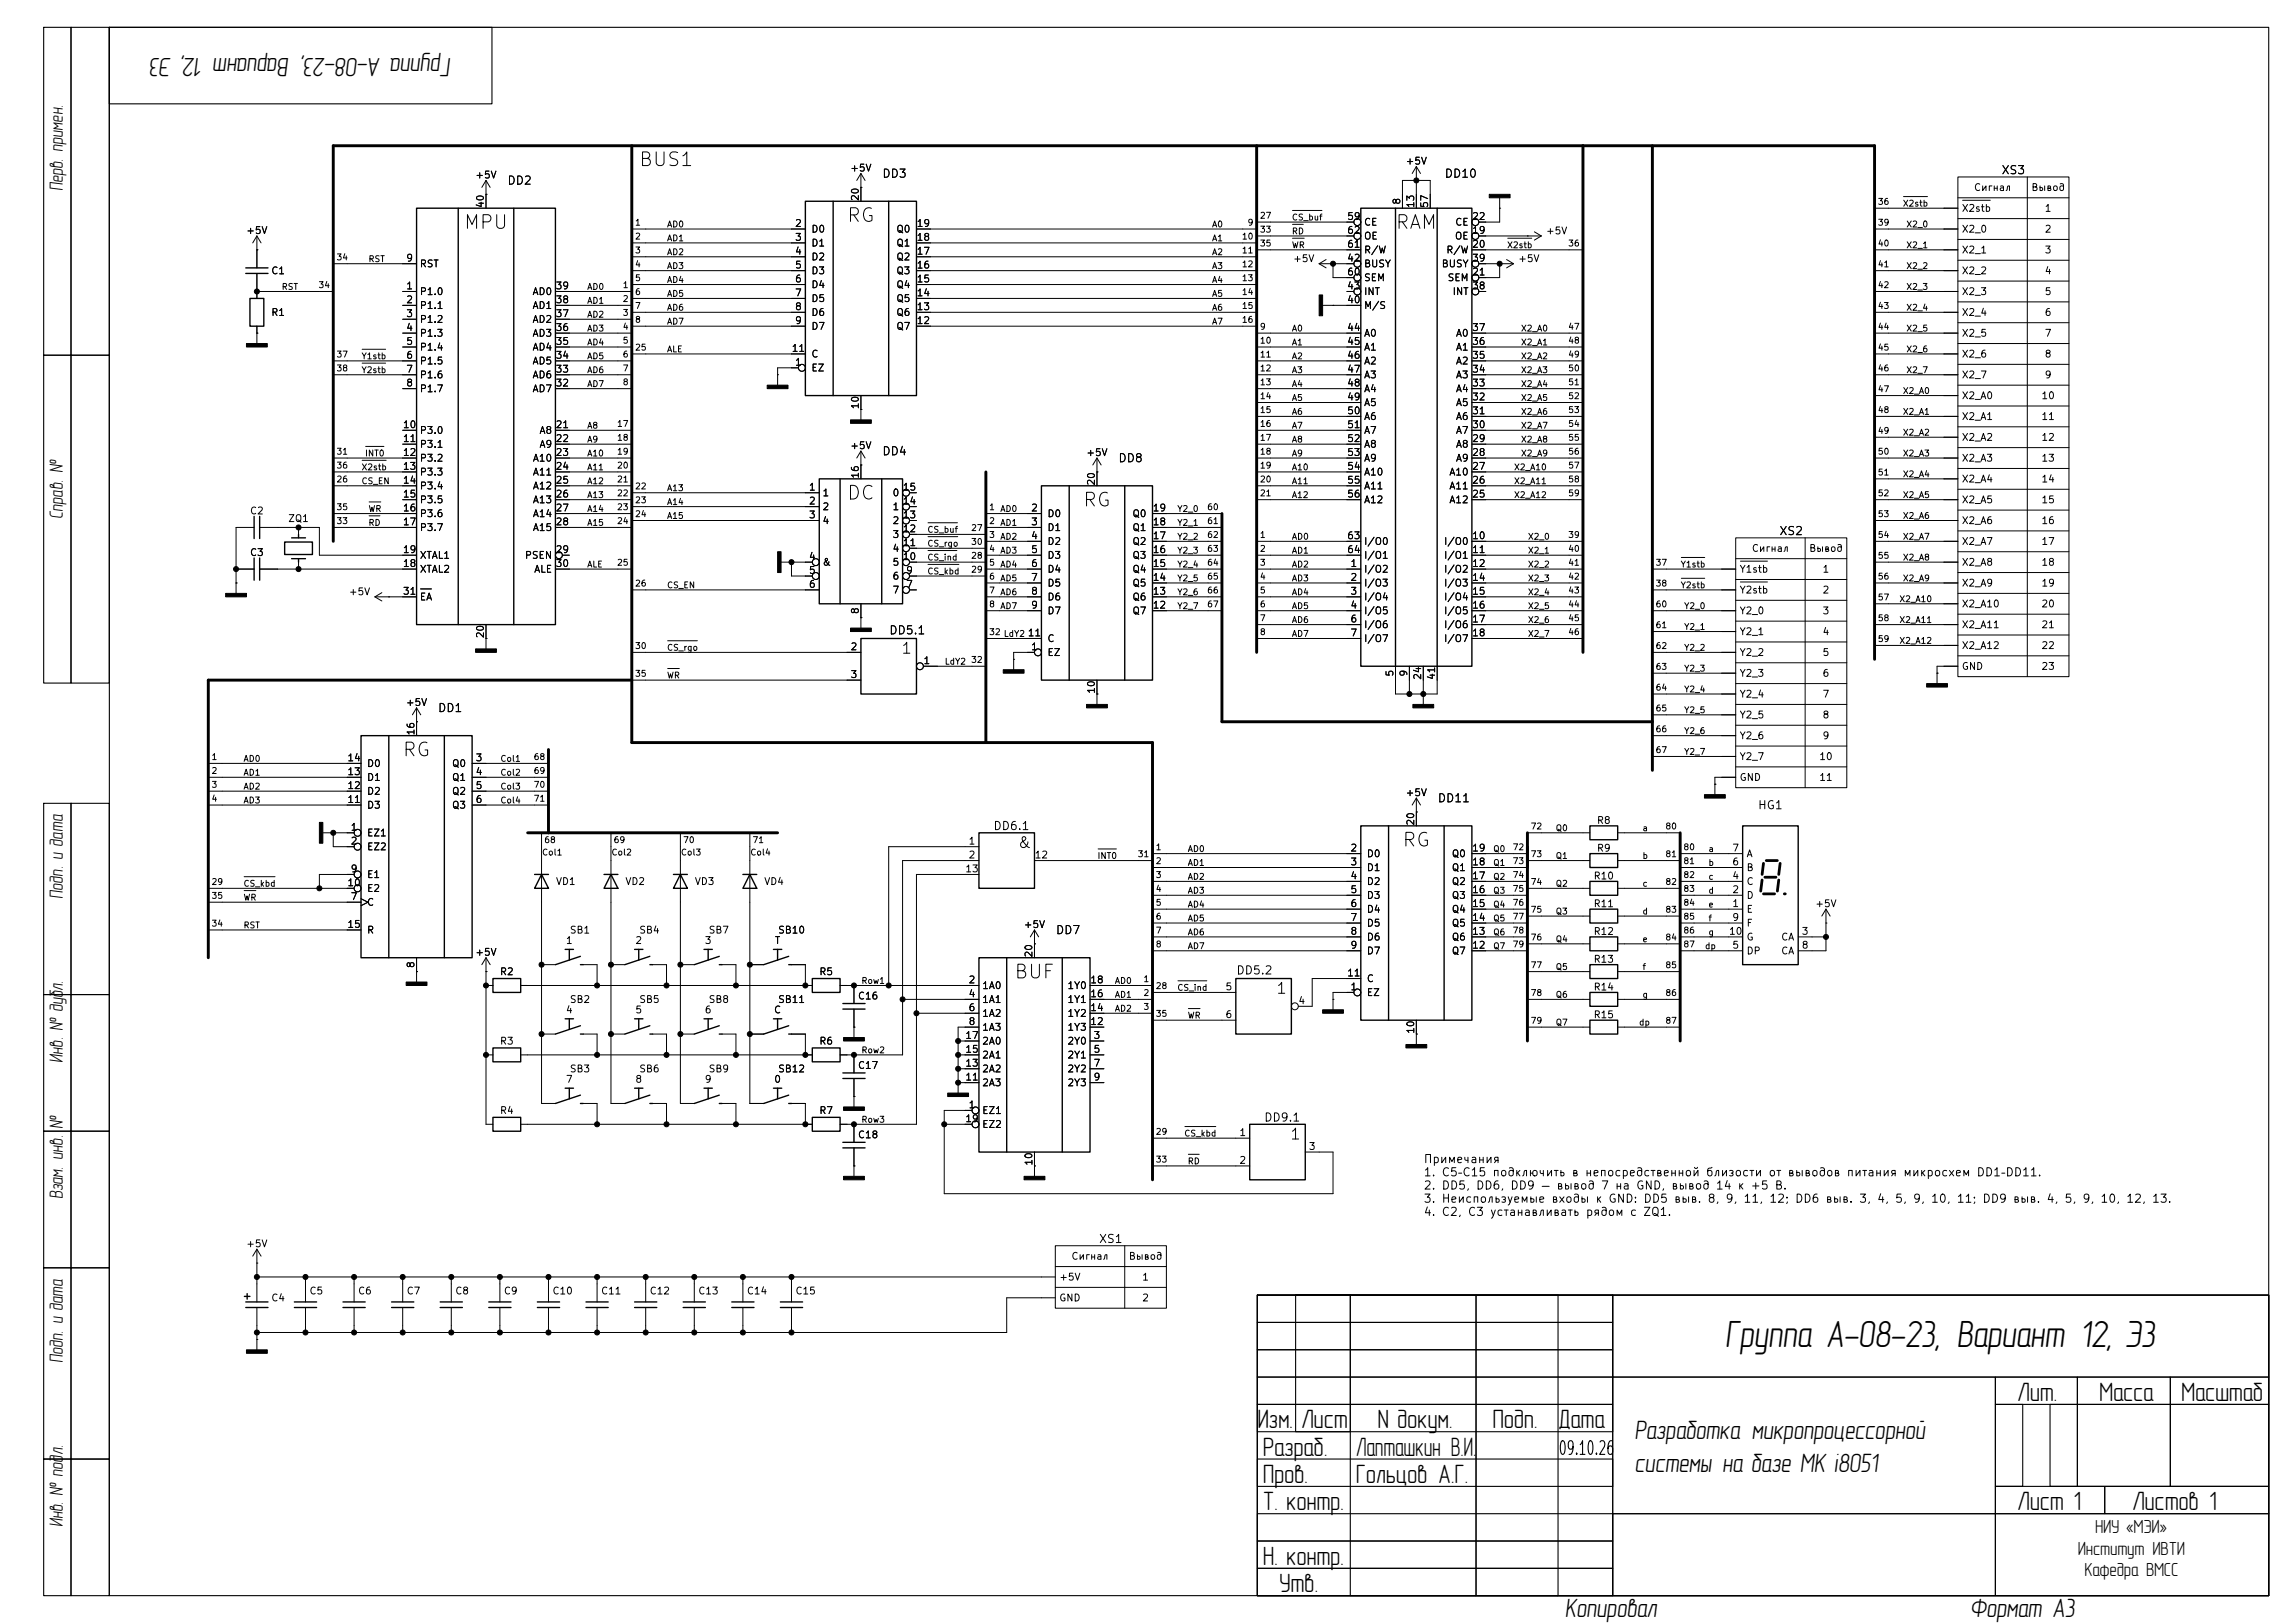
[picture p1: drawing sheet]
<svg xmlns="http://www.w3.org/2000/svg" width="420mm" height="297mm" viewBox="0 0 420 297" stroke-linecap="round" stroke-linejoin="round" font-family="sans-serif">
<defs><g id="words">
<text font-size="7" x="315.5" y="246.5">Группа А-08-23, Вариант 12, Э3</text>
<g font-size="4.9">
<text x="82.6" y="10.6" transform="rotate(-180 82.6 10.6)">Группа А-08-23, Вариант 12, Э3</text>
<text x="369" y="256.4">Лит.</text>
<text x="384" y="256.4">Масса</text>
<text x="399" y="256.4">Масштаб</text>
<text x="230" y="261.4">Изм.</text>
<text x="238" y="261.4">Лист</text>
<text x="252" y="261.4">N докум.</text>
<text x="273" y="261.4">Подп.</text>
<text x="285" y="261.4">Дата</text>
<text x="299" y="263.4">Разработка микропроцессорной</text>
<text x="231" y="266.4">Разраб.</text>
<text x="248" y="266.4">Лапташкин В.И.</text>
<text x="299" y="269.4">системы на базе МК i8051</text>
<text x="231" y="271.4">Пров.</text>
<text x="248" y="271.4">Гольцов А.Г.</text>
<text x="231" y="276.4">Т. контр.</text>
<text x="369" y="276.4">Лист 1</text>
<text x="390" y="276.4">Листов 1</text>
<text x="231" y="286.4">Н. контр.</text>
<text x="234" y="291.4">Утв.</text>
<text x="286.3" y="295.9">Копировал</text>
<text x="360.3" y="295.9">Формат А3</text>
</g>
<g font-size="3.5">
<text x="11.5" y="35" transform="rotate(-90 11.5 35)">Перв. примен.</text>
<text x="11.5" y="95" transform="rotate(-90 11.5 95)">Справ. №</text>
<text x="11.5" y="164.5" transform="rotate(-90 11.5 164.5)">Подп. и дата</text>
<text x="11.5" y="194.5" transform="rotate(-90 11.5 194.5)">Инв. № дубл.</text>
<text x="11.5" y="206.6" transform="rotate(-90 11.5 206.6)">№</text>
<text x="11.5" y="219.5" transform="rotate(-90 11.5 219.5)">Взам. инв.</text>
<text x="11.5" y="249.5" transform="rotate(-90 11.5 249.5)">Подп. и дата</text>
<text x="11.5" y="279.5" transform="rotate(-90 11.5 279.5)">Инв. № подл.</text>
<text x="383.3" y="280.5">НИУ «МЭИ»</text>
<text x="380.1" y="284.5">Институт ИВТИ</text>
<text x="381.3" y="288.5">Кафедра ВМСС</text>
</g>
<g font-size="2.5">
<text x="116.7" y="31.1">BUS1</text>
<text x="154.7" y="41.3">RG</text>
<text x="84.7" y="42.5">MPU</text>
<text x="255.1" y="42.5">RAM</text>
<text x="154.7" y="92.1">DC</text>
<text x="197.9" y="93.3">RG</text>
<text x="73.4" y="139.1">RG</text>
<text x="256.3" y="155.6">RG</text>
<text x="185.3" y="179.7">BUF</text>
<text x="285" y="266.9">09.10.26</text>
</g>
<g font-size="2">
<text x="164.7" y="120.1">1</text>
<text x="186" y="155.7">&amp;</text>
<text x="233.3" y="182.4">1</text>
<text x="235.8" y="209">1</text>
</g>
<g font-size="1.5">
<text x="92.7" y="34.2">DD2</text>
<text x="161.3" y="32.9">DD3</text>
<text x="264.1" y="32.9">DD10</text>
<text x="366" y="32.3">XS3</text>
<text x="161.3" y="83.7">DD4</text>
<text x="204.5" y="85">DD8</text>
<text x="325.4" y="98.3">XS2</text>
<text x="162.5" y="116.5">DD5.1</text>
<text x="80" y="130.7">DD1</text>
<text x="262.9" y="147.2">DD11</text>
<text x="321.4" y="148.5">HG1</text>
<text x="181.6" y="152.3">DD6.1</text>
<text x="193" y="171.3">DD7</text>
<text x="226" y="178.7">DD5.2</text>
<text x="231.1" y="205.6">DD9.1</text>
<text x="260.3" y="213.2">Примечания</text>
<text x="260.3" y="215.6">1. C5–C15 подключить в непосредственной близости от выводов питания микросхем DD1–DD11.</text>
<text x="260.3" y="218.1">2. DD5, DD6, DD9 — вывод 7 на GND, вывод 14 к +5 В.</text>
<text x="260.3" y="220.5">3. Неиспользуемые входы к GND: DD5 выв. 8, 9, 11, 12; DD6 выв. 3, 4, 5, 9, 10, 11; DD9 выв. 4, 5, 9, 10, 12, 13.</text>
<text x="200.9" y="227.8">XS1</text>
<text x="260.3" y="222.9">4. C2, C3 устанавливать рядом с ZQ1.</text>
</g>
<g font-size="1.3">
<text x="86.8" y="33">+5V</text>
<text x="155.4" y="31.7">+5V</text>
<text x="257" y="30.4">+5V</text>
<text x="361" y="35.3">Сигнал</text>
<text x="371.5" y="35.3">Вывод</text>
<text x="88.8" y="38.2" transform="rotate(-90 88.8 38.2)">40</text>
<text x="145.3" y="41.8">2</text>
<text x="157.4" y="36.9" transform="rotate(-90 157.4 36.9)">20</text>
<text x="167.6" y="41.8">19</text>
<text x="246.3" y="40.6">59</text>
<text x="249.4" y="41.6">CE</text>
<text x="256.5" y="37.6" transform="rotate(-90 256.5 37.6)">8</text>
<text x="259" y="38.2" transform="rotate(-90 259 38.2)">13</text>
<text x="261.5" y="38.2" transform="rotate(-90 261.5 38.2)">57</text>
<text x="266.1" y="41.6">CE</text>
<text x="269.2" y="40.6">22</text>
<text x="358.7" y="39.1">X2stb</text>
<text x="373.9" y="39.1">1</text>
<text x="44.9" y="43.1">+5V</text>
<text x="145.3" y="44.4">3</text>
<text x="145.3" y="46.9">4</text>
<text x="148.3" y="42.9">D0</text>
<text x="148.3" y="45.4">D1</text>
<text x="148.3" y="48">D2</text>
<text x="163.9" y="48">Q2</text>
<text x="163.9" y="45.4">Q1</text>
<text x="163.9" y="42.9">Q0</text>
<text x="167.6" y="46.9">17</text>
<text x="167.6" y="44.4">18</text>
<text x="246.3" y="45.6">61</text>
<text x="246.3" y="43.1">62</text>
<text x="249.4" y="46.7">R/W</text>
<text x="249.4" y="44.1">OE</text>
<text x="264.5" y="46.7">R/W</text>
<text x="266" y="44.1">OE</text>
<text x="269.2" y="43.1">19</text>
<text x="269.2" y="45.6">20</text>
<text x="282.7" y="43.2">+5V</text>
<text x="358.7" y="42.9">X2_0</text>
<text x="358.7" y="46.7">X2_1</text>
<text x="373.9" y="42.9">2</text>
<text x="373.9" y="46.7">3</text>
<text x="49.5" y="50.5">C1</text>
<text x="74.2" y="53.3">1</text>
<text x="74.2" y="48.2">9</text>
<text x="76.7" y="49.2">RST</text>
<text x="101.5" y="53.3">39</text>
<text x="145.3" y="49.4">5</text>
<text x="145.3" y="52">6</text>
<text x="148.3" y="50.5">D3</text>
<text x="148.3" y="53">D4</text>
<text x="163.9" y="53">Q4</text>
<text x="163.9" y="50.5">Q3</text>
<text x="167.6" y="52">15</text>
<text x="167.6" y="49.4">16</text>
<text x="236.4" y="48.3">+5V</text>
<text x="246.3" y="48.2">42</text>
<text x="246.3" y="53.3">43</text>
<text x="246.3" y="50.7">60</text>
<text x="249.4" y="49.2">BUSY</text>
<text x="249.4" y="51.8">SEM</text>
<text x="263.6" y="49.2">BUSY</text>
<text x="264.7" y="51.8">SEM</text>
<text x="269.2" y="50.7">21</text>
<text x="269.2" y="53.3">38</text>
<text x="269.2" y="48.2">39</text>
<text x="277.6" y="48.3">+5V</text>
<text x="358.7" y="50.5">X2_2</text>
<text x="373.9" y="50.5">4</text>
<text x="49.5" y="58.1">R1</text>
<text x="74.2" y="58.3">3</text>
<text x="74.2" y="55.8">2</text>
<text x="76.7" y="59.4">P1.2</text>
<text x="76.7" y="54.3">P1.0</text>
<text x="76.7" y="56.8">P1.1</text>
<text x="97.3" y="59.4">AD2</text>
<text x="97.3" y="56.8">AD1</text>
<text x="97.3" y="54.3">AD0</text>
<text x="101.5" y="58.3">37</text>
<text x="101.5" y="55.8">38</text>
<text x="145.3" y="54.5">7</text>
<text x="145.3" y="57.1">8</text>
<text x="145.3" y="59.6">9</text>
<text x="148.3" y="55.6">D5</text>
<text x="148.3" y="58.1">D6</text>
<text x="163.9" y="58.1">Q6</text>
<text x="163.9" y="55.6">Q5</text>
<text x="167.6" y="59.6">12</text>
<text x="167.6" y="57.1">13</text>
<text x="167.6" y="54.5">14</text>
<text x="246.3" y="55.8">40</text>
<text x="249.4" y="56.8">M/S</text>
<text x="249.4" y="54.3">INT</text>
<text x="265.6" y="54.3">INT</text>
<text x="358.7" y="54.3">X2_3</text>
<text x="358.7" y="58.1">X2_4</text>
<text x="373.9" y="54.3">5</text>
<text x="373.9" y="58.1">6</text>
<text x="74.2" y="60.9">4</text>
<text x="74.2" y="63.4">5</text>
<text x="74.2" y="66">6</text>
<text x="76.7" y="61.9">P1.3</text>
<text x="76.7" y="64.5">P1.4</text>
<text x="97.3" y="64.5">AD4</text>
<text x="97.3" y="61.9">AD3</text>
<text x="101.5" y="66">34</text>
<text x="101.5" y="63.4">35</text>
<text x="101.5" y="60.9">36</text>
<text x="144.7" y="64.7">11</text>
<text x="148.3" y="60.7">D7</text>
<text x="148.3" y="65.7">C</text>
<text x="163.9" y="60.7">Q7</text>
<text x="246.3" y="60.9">44</text>
<text x="246.3" y="63.4">45</text>
<text x="246.3" y="66">46</text>
<text x="249.4" y="61.9">A0</text>
<text x="249.4" y="64.5">A1</text>
<text x="266.2" y="64.5">A1</text>
<text x="266.2" y="61.9">A0</text>
<text x="269.2" y="66">35</text>
<text x="269.2" y="63.4">36</text>
<text x="269.2" y="60.9">37</text>
<text x="358.7" y="61.9">X2_5</text>
<text x="358.7" y="65.7">X2_6</text>
<text x="373.9" y="61.9">7</text>
<text x="373.9" y="65.7">8</text>
<text x="74.2" y="68.5">7</text>
<text x="74.2" y="71">8</text>
<text x="76.7" y="67">P1.5</text>
<text x="76.7" y="69.5">P1.6</text>
<text x="97.3" y="69.5">AD6</text>
<text x="97.3" y="67">AD5</text>
<text x="101.5" y="71">32</text>
<text x="101.5" y="68.5">33</text>
<text x="145.3" y="67.2">1</text>
<text x="148.3" y="68.3">EZ</text>
<text x="246.3" y="68.5">47</text>
<text x="246.3" y="71">48</text>
<text x="249.4" y="67">A2</text>
<text x="249.4" y="69.5">A3</text>
<text x="266.2" y="69.5">A3</text>
<text x="266.2" y="67">A2</text>
<text x="269.2" y="71">33</text>
<text x="269.2" y="68.5">34</text>
<text x="358.7" y="69.5">X2_7</text>
<text x="373.9" y="69.5">9</text>
<text x="76.7" y="72.1">P1.7</text>
<text x="97.3" y="72.1">AD7</text>
<text x="157.4" y="75" transform="rotate(-90 157.4 75)">10</text>
<text x="246.3" y="73.6">49</text>
<text x="246.3" y="76.1">50</text>
<text x="249.4" y="72.1">A4</text>
<text x="249.4" y="74.6">A5</text>
<text x="249.4" y="77.2">A6</text>
<text x="266.2" y="77.2">A6</text>
<text x="266.2" y="74.6">A5</text>
<text x="266.2" y="72.1">A4</text>
<text x="269.2" y="76.1">31</text>
<text x="269.2" y="73.6">32</text>
<text x="358.7" y="73.4">X2_A0</text>
<text x="358.7" y="77.2">X2_A1</text>
<text x="373.3" y="73.4">10</text>
<text x="373.3" y="77.2">11</text>
<text x="73.6" y="78.7">10</text>
<text x="73.6" y="81.2">11</text>
<text x="73.6" y="83.7">12</text>
<text x="76.7" y="79.7">P3.0</text>
<text x="76.7" y="82.2">P3.1</text>
<text x="98.6" y="79.7">A8</text>
<text x="98.6" y="82.2">A9</text>
<text x="101.5" y="78.7">21</text>
<text x="101.5" y="81.2">22</text>
<text x="101.5" y="83.7">23</text>
<text x="155.4" y="82.5">+5V</text>
<text x="198.6" y="83.8">+5V</text>
<text x="246.3" y="78.7">51</text>
<text x="246.3" y="81.2">52</text>
<text x="246.3" y="83.7">53</text>
<text x="249.4" y="79.7">A7</text>
<text x="249.4" y="82.2">A8</text>
<text x="266.2" y="82.2">A8</text>
<text x="266.2" y="79.7">A7</text>
<text x="269.2" y="83.7">28</text>
<text x="269.2" y="81.2">29</text>
<text x="269.2" y="78.7">30</text>
<text x="358.7" y="81">X2_A2</text>
<text x="373.3" y="81">12</text>
<text x="73.6" y="86.3">13</text>
<text x="73.6" y="88.8">14</text>
<text x="76.7" y="84.8">P3.2</text>
<text x="76.7" y="87.3">P3.3</text>
<text x="76.7" y="89.9">P3.4</text>
<text x="97.4" y="84.8">A10</text>
<text x="97.4" y="87.3">A11</text>
<text x="97.4" y="89.9">A12</text>
<text x="101.5" y="86.3">24</text>
<text x="101.5" y="88.8">25</text>
<text x="157.4" y="87.7" transform="rotate(-90 157.4 87.7)">16</text>
<text x="200.6" y="89" transform="rotate(-90 200.6 89)">20</text>
<text x="246.3" y="86.3">54</text>
<text x="246.3" y="88.8">55</text>
<text x="249.4" y="84.8">A9</text>
<text x="249.4" y="87.3">A10</text>
<text x="249.4" y="89.9">A11</text>
<text x="265" y="89.9">A11</text>
<text x="265" y="87.3">A10</text>
<text x="266.2" y="84.8">A9</text>
<text x="269.2" y="88.8">26</text>
<text x="269.2" y="86.3">27</text>
<text x="358.7" y="84.8">X2_A3</text>
<text x="358.7" y="88.6">X2_A4</text>
<text x="373.3" y="84.8">13</text>
<text x="373.3" y="88.6">14</text>
<text x="45.6" y="94.4">C2</text>
<text x="52.6" y="95.8">ZQ1</text>
<text x="73.6" y="91.4">15</text>
<text x="73.6" y="93.9">16</text>
<text x="76.7" y="92.4">P3.5</text>
<text x="76.7" y="94.9">P3.6</text>
<text x="97.4" y="92.4">A13</text>
<text x="97.4" y="94.9">A14</text>
<text x="101.5" y="91.4">26</text>
<text x="101.5" y="93.9">27</text>
<text x="147.9" y="90.1">1</text>
<text x="147.9" y="92.6">2</text>
<text x="147.9" y="95.2">3</text>
<text x="150.3" y="91.1">1</text>
<text x="150.3" y="93.7">2</text>
<text x="163.2" y="93.7">1</text>
<text x="163.2" y="91.1">0</text>
<text x="165" y="95.2">13</text>
<text x="165" y="92.6">14</text>
<text x="165" y="90.1">15</text>
<text x="188.5" y="93.9">2</text>
<text x="191.5" y="94.9">D0</text>
<text x="207" y="94.9">Q0</text>
<text x="210.8" y="93.9">19</text>
<text x="246.3" y="91.4">56</text>
<text x="249.4" y="92.4">A12</text>
<text x="265" y="92.4">A12</text>
<text x="269.2" y="91.4">25</text>
<text x="358.7" y="92.4">X2_A5</text>
<text x="373.3" y="92.4">15</text>
<text x="73.6" y="96.4">17</text>
<text x="73.6" y="101.5">19</text>
<text x="76.7" y="97.5">P3.7</text>
<text x="97.4" y="97.5">A15</text>
<text x="101.5" y="96.4">28</text>
<text x="101.5" y="101.5">29</text>
<text x="150.3" y="96.2">4</text>
<text x="163.2" y="101.3">4</text>
<text x="163.2" y="98.8">3</text>
<text x="163.2" y="96.2">2</text>
<text x="165" y="100.2">11</text>
<text x="165" y="97.7">12</text>
<text x="188.5" y="96.4">3</text>
<text x="188.5" y="99">4</text>
<text x="188.5" y="101.5">5</text>
<text x="191.5" y="97.5">D1</text>
<text x="191.5" y="100">D2</text>
<text x="207" y="100">Q2</text>
<text x="207" y="97.5">Q1</text>
<text x="210.8" y="101.5">16</text>
<text x="210.8" y="99">17</text>
<text x="210.8" y="96.4">18</text>
<text x="246.3" y="99">63</text>
<text x="246.3" y="101.5">64</text>
<text x="249.4" y="100">I/O0</text>
<text x="264" y="100">I/O0</text>
<text x="269.2" y="99">10</text>
<text x="269.2" y="101.5">11</text>
<text x="320.3" y="101.3">Сигнал</text>
<text x="330.8" y="101.3">Вывод</text>
<text x="358.7" y="96.2">X2_A6</text>
<text x="358.7" y="100">X2_A7</text>
<text x="373.3" y="96.2">16</text>
<text x="373.3" y="100">17</text>
<text x="45.6" y="102.1">C3</text>
<text x="73.6" y="104.1">18</text>
<text x="76.7" y="105.1">XTAL2</text>
<text x="76.7" y="102.6">XTAL1</text>
<text x="95.9" y="102.6">PSEN</text>
<text x="97.6" y="105.1">ALE</text>
<text x="101.5" y="104.1">30</text>
<text x="147.9" y="102.8">4</text>
<text x="147.9" y="105.3">5</text>
<text x="147.9" y="107.9">6</text>
<text x="150.3" y="103.8">&amp;</text>
<text x="163.2" y="106.4">6</text>
<text x="163.2" y="103.8">5</text>
<text x="165" y="102.8">10</text>
<text x="165.6" y="107.9">7</text>
<text x="165.6" y="105.3">9</text>
<text x="188.5" y="104.1">6</text>
<text x="188.5" y="106.6">7</text>
<text x="191.5" y="102.6">D3</text>
<text x="191.5" y="105.1">D4</text>
<text x="191.5" y="107.6">D5</text>
<text x="207" y="107.6">Q5</text>
<text x="207" y="105.1">Q4</text>
<text x="207" y="102.6">Q3</text>
<text x="210.8" y="106.6">14</text>
<text x="210.8" y="104.1">15</text>
<text x="246.9" y="104.1">1</text>
<text x="246.9" y="106.6">2</text>
<text x="249.4" y="105.1">I/O2</text>
<text x="249.4" y="107.6">I/O3</text>
<text x="249.4" y="102.6">I/O1</text>
<text x="264" y="102.6">I/O1</text>
<text x="264" y="105.1">I/O2</text>
<text x="264" y="107.6">I/O3</text>
<text x="269.2" y="104.1">12</text>
<text x="269.2" y="106.6">14</text>
<text x="318.1" y="105.1">Y1stb</text>
<text x="333.3" y="105.1">1</text>
<text x="358.7" y="103.8">X2_A8</text>
<text x="358.7" y="107.6">X2_A9</text>
<text x="373.3" y="103.8">18</text>
<text x="373.3" y="107.6">19</text>
<text x="63.7" y="109.2">+5V</text>
<text x="73.6" y="109.1">31</text>
<text x="76.7" y="110.2">EA</text>
<text x="157.4" y="112.5" transform="rotate(-90 157.4 112.5)">8</text>
<text x="163.2" y="108.9">7</text>
<text x="188.5" y="109.1">8</text>
<text x="188.5" y="111.7">9</text>
<text x="191.5" y="110.2">D6</text>
<text x="191.5" y="112.7">D7</text>
<text x="207" y="112.7">Q7</text>
<text x="207" y="110.2">Q6</text>
<text x="210.8" y="111.7">12</text>
<text x="210.8" y="109.1">13</text>
<text x="246.9" y="109.1">3</text>
<text x="246.9" y="111.7">4</text>
<text x="249.4" y="110.2">I/O4</text>
<text x="249.4" y="112.7">I/O5</text>
<text x="264" y="110.2">I/O4</text>
<text x="264" y="112.7">I/O5</text>
<text x="269.2" y="109.1">15</text>
<text x="269.2" y="111.7">16</text>
<text x="318.1" y="108.9">Y2stb</text>
<text x="318.1" y="112.7">Y2_0</text>
<text x="333.3" y="108.9">2</text>
<text x="333.3" y="112.7">3</text>
<text x="358.7" y="111.5">X2_A10</text>
<text x="373.3" y="111.5">20</text>
<text x="88.8" y="116.9" transform="rotate(-90 88.8 116.9)">20</text>
<text x="155.5" y="119.3">2</text>
<text x="187.9" y="116.8">11</text>
<text x="188.5" y="119.3">1</text>
<text x="191.5" y="117.8">C</text>
<text x="246.9" y="114.2">6</text>
<text x="246.9" y="116.8">7</text>
<text x="249.4" y="115.3">I/O6</text>
<text x="249.4" y="117.8">I/O7</text>
<text x="264" y="115.3">I/O6</text>
<text x="264" y="117.8">I/O7</text>
<text x="269.2" y="114.2">17</text>
<text x="269.2" y="116.8">18</text>
<text x="318.1" y="116.5">Y2_1</text>
<text x="333.3" y="116.5">4</text>
<text x="358.7" y="115.3">X2_A11</text>
<text x="358.7" y="119.1">X2_A12</text>
<text x="373.3" y="115.3">21</text>
<text x="373.3" y="119.1">22</text>
<text x="155.5" y="124.4">3</text>
<text x="168.8" y="121.8">1</text>
<text x="191.5" y="120.3">EZ</text>
<text x="255.2" y="123.9" transform="rotate(-90 255.2 123.9)">5</text>
<text x="257.7" y="123.9" transform="rotate(-90 257.7 123.9)">9</text>
<text x="260.3" y="124.5" transform="rotate(-90 260.3 124.5)">24</text>
<text x="262.8" y="124.5" transform="rotate(-90 262.8 124.5)">41</text>
<text x="318.1" y="120.3">Y2_2</text>
<text x="318.1" y="124.2">Y2_3</text>
<text x="333.3" y="120.3">5</text>
<text x="333.3" y="124.2">6</text>
<text x="358.7" y="122.9">GND</text>
<text x="373.3" y="122.9">23</text>
<text x="74.1" y="129.5">+5V</text>
<text x="200.6" y="127.1" transform="rotate(-90 200.6 127.1)">10</text>
<text x="318.1" y="128">Y2_4</text>
<text x="318.1" y="131.8">Y2_5</text>
<text x="333.3" y="128">7</text>
<text x="333.3" y="131.8">8</text>
<text x="76.1" y="134.7" transform="rotate(-90 76.1 134.7)">16</text>
<text x="318.1" y="135.6">Y2_6</text>
<text x="333.3" y="135.6">9</text>
<text x="63.4" y="142.2">13</text>
<text x="63.4" y="139.6">14</text>
<text x="67" y="143.2">D1</text>
<text x="67" y="140.7">D0</text>
<text x="82.6" y="140.7">Q0</text>
<text x="82.6" y="143.2">Q1</text>
<text x="86.9" y="139.6">3</text>
<text x="86.9" y="142.2">4</text>
<text x="318.1" y="139.4">Y2_7</text>
<text x="318.1" y="143.2">GND</text>
<text x="332.7" y="139.4">10</text>
<text x="332.7" y="143.2">11</text>
<text x="63.4" y="147.2">11</text>
<text x="63.4" y="144.7">12</text>
<text x="67" y="148.3">D3</text>
<text x="67" y="145.7">D2</text>
<text x="82.6" y="145.7">Q2</text>
<text x="82.6" y="148.3">Q3</text>
<text x="86.9" y="144.7">5</text>
<text x="86.9" y="147.2">6</text>
<text x="257" y="146">+5V</text>
<text x="64" y="152.3">1</text>
<text x="64" y="154.9">2</text>
<text x="67" y="153.4">EZ1</text>
<text x="67" y="155.9">EZ2</text>
<text x="177.1" y="154.9">1</text>
<text x="259" y="151.2" transform="rotate(-90 259 151.2)">20</text>
<text x="292" y="151.1">R8</text>
<text x="64" y="159.9">9</text>
<text x="67" y="161">E1</text>
<text x="176.5" y="159.9">13</text>
<text x="177.1" y="157.4">2</text>
<text x="189.2" y="157.4">12</text>
<text x="246.9" y="156.1">2</text>
<text x="246.9" y="158.7">3</text>
<text x="246.9" y="161.2">4</text>
<text x="249.9" y="157.2">D0</text>
<text x="249.9" y="159.7">D1</text>
<text x="265.5" y="159.7">Q1</text>
<text x="265.5" y="157.2">Q0</text>
<text x="269.2" y="161.2">17</text>
<text x="269.2" y="158.7">18</text>
<text x="269.2" y="156.1">19</text>
<text x="291.4" y="161.2">R10</text>
<text x="292" y="156.2">R9</text>
<text x="316.8" y="161.2">4</text>
<text x="316.8" y="158.7">6</text>
<text x="316.8" y="156.1">7</text>
<text x="319.4" y="159.7">B</text>
<text x="319.4" y="157.2">A</text>
<text x="63.4" y="162.5">10</text>
<text x="64" y="165">7</text>
<text x="67" y="166.1">C</text>
<text x="67" y="163.5">E2</text>
<text x="101.6" y="162.3">VD1</text>
<text x="114.3" y="162.3">VD2</text>
<text x="127" y="162.3">VD3</text>
<text x="139.7" y="162.3">VD4</text>
<text x="246.9" y="163.7">5</text>
<text x="246.9" y="166.3">6</text>
<text x="249.9" y="162.3">D2</text>
<text x="249.9" y="164.8">D3</text>
<text x="249.9" y="167.3">D4</text>
<text x="265.5" y="167.3">Q4</text>
<text x="265.5" y="164.8">Q3</text>
<text x="265.5" y="162.3">Q2</text>
<text x="269.2" y="166.3">15</text>
<text x="269.2" y="163.7">16</text>
<text x="291.4" y="166.3">R11</text>
<text x="316.8" y="166.3">1</text>
<text x="316.8" y="163.7">2</text>
<text x="319.4" y="167.3">E</text>
<text x="319.4" y="164.8">D</text>
<text x="319.4" y="162.3">C</text>
<text x="331.9" y="166.3">+5V</text>
<text x="63.4" y="170.1">15</text>
<text x="67" y="171.1">R</text>
<text x="103.4" y="173">1</text>
<text x="104.1" y="171.1">SB1</text>
<text x="116.1" y="173">2</text>
<text x="116.8" y="171.1">SB4</text>
<text x="128.8" y="173">3</text>
<text x="129.5" y="171.1">SB7</text>
<text x="141.6" y="173">Т</text>
<text x="142.2" y="171.1">SB10</text>
<text x="187.2" y="170.1">+5V</text>
<text x="246.9" y="168.8">7</text>
<text x="246.9" y="171.4">8</text>
<text x="246.9" y="173.9">9</text>
<text x="249.9" y="169.9">D5</text>
<text x="249.9" y="172.4">D6</text>
<text x="265.5" y="172.4">Q6</text>
<text x="265.5" y="169.9">Q5</text>
<text x="269.2" y="173.9">12</text>
<text x="269.2" y="171.4">13</text>
<text x="269.2" y="168.8">14</text>
<text x="291.4" y="171.4">R12</text>
<text x="316.2" y="171.4">10</text>
<text x="316.8" y="173.9">5</text>
<text x="316.8" y="168.8">9</text>
<text x="319.4" y="169.9">F</text>
<text x="319.4" y="172.4">G</text>
<text x="325.7" y="172.4">CA</text>
<text x="329.5" y="171.4">3</text>
<text x="329.5" y="173.9">8</text>
<text x="76.1" y="177.3" transform="rotate(-90 76.1 177.3)">8</text>
<text x="86.8" y="175.2">+5V</text>
<text x="91.3" y="178.8">R2</text>
<text x="149.8" y="178.8">R5</text>
<text x="189.1" y="175.3" transform="rotate(-90 189.1 175.3)">20</text>
<text x="246.3" y="179">11</text>
<text x="249.9" y="175">D7</text>
<text x="265.5" y="175">Q7</text>
<text x="291.4" y="176.5">R13</text>
<text x="319.4" y="175">DP</text>
<text x="325.7" y="175">CA</text>
<text x="103.4" y="185.7">4</text>
<text x="104.1" y="183.8">SB2</text>
<text x="116.1" y="185.7">5</text>
<text x="116.8" y="183.8">SB5</text>
<text x="128.8" y="185.7">6</text>
<text x="129.5" y="183.8">SB8</text>
<text x="141.5" y="185.7">С</text>
<text x="142.2" y="183.8">SB11</text>
<text x="156.8" y="183.2">C16</text>
<text x="177.1" y="180.3">2</text>
<text x="177.1" y="182.8">4</text>
<text x="177.1" y="185.3">6</text>
<text x="179.6" y="181.3">1A0</text>
<text x="179.6" y="183.8">1A1</text>
<text x="195.1" y="183.8">1Y1</text>
<text x="195.1" y="181.3">1Y0</text>
<text x="199.3" y="185.3">14</text>
<text x="199.3" y="182.8">16</text>
<text x="199.3" y="180.3">18</text>
<text x="224.1" y="181.5">5</text>
<text x="237.4" y="184.1">4</text>
<text x="246.9" y="181.5">1</text>
<text x="249.9" y="182.6">EZ</text>
<text x="249.9" y="180">C</text>
<text x="291.4" y="181.6">R14</text>
<text x="91.3" y="191.5">R3</text>
<text x="149.8" y="191.5">R6</text>
<text x="176.5" y="190.4">17</text>
<text x="177.1" y="187.9">8</text>
<text x="179.6" y="186.4">1A2</text>
<text x="179.6" y="188.9">1A3</text>
<text x="179.6" y="191.5">2A0</text>
<text x="195.1" y="191.5">2Y0</text>
<text x="195.1" y="188.9">1Y3</text>
<text x="195.1" y="186.4">1Y2</text>
<text x="199.3" y="187.9">12</text>
<text x="199.9" y="190.4">3</text>
<text x="224.1" y="186.6">6</text>
<text x="259" y="189.3" transform="rotate(-90 259 189.3)">10</text>
<text x="291.4" y="186.6">R15</text>
<text x="104.1" y="196.5">SB3</text>
<text x="116.8" y="196.5">SB6</text>
<text x="129.5" y="196.5">SB9</text>
<text x="142.2" y="196.5">SB12</text>
<text x="156.8" y="195.9">C17</text>
<text x="176.5" y="195.5">13</text>
<text x="176.5" y="193">15</text>
<text x="179.6" y="196.5">2A2</text>
<text x="179.6" y="194">2A1</text>
<text x="195.1" y="194">2Y1</text>
<text x="195.1" y="196.5">2Y2</text>
<text x="199.9" y="193">5</text>
<text x="199.9" y="195.5">7</text>
<text x="103.4" y="198.4">7</text>
<text x="116.1" y="198.4">8</text>
<text x="128.8" y="198.4">9</text>
<text x="141.5" y="198.4">0</text>
<text x="176.5" y="198">11</text>
<text x="177.1" y="203.1">1</text>
<text x="179.6" y="199.1">2A3</text>
<text x="195.1" y="199.1">2Y3</text>
<text x="199.9" y="198">9</text>
<text x="91.3" y="204.2">R4</text>
<text x="149.8" y="204.2">R7</text>
<text x="156.8" y="208.6">C18</text>
<text x="176.5" y="205.7">19</text>
<text x="179.6" y="204.2">EZ1</text>
<text x="179.6" y="206.7">EZ2</text>
<text x="226.6" y="208.2">1</text>
<text x="189.1" y="213.4" transform="rotate(-90 189.1 213.4)">10</text>
<text x="226.6" y="213.3">2</text>
<text x="239.3" y="210.7">3</text>
<text x="44.9" y="228.5">+5V</text>
<text x="195.9" y="230.8">Сигнал</text>
<text x="206.4" y="230.8">Вывод</text>
<text x="49.5" y="238.5">C4</text>
<text x="56.5" y="237.2">C5</text>
<text x="65.4" y="237.2">C6</text>
<text x="74.3" y="237.2">C7</text>
<text x="83.2" y="237.2">C8</text>
<text x="92.1" y="237.2">C9</text>
<text x="100.9" y="237.2">C10</text>
<text x="109.8" y="237.2">C11</text>
<text x="118.7" y="237.2">C12</text>
<text x="127.6" y="237.2">C13</text>
<text x="136.5" y="237.2">C14</text>
<text x="145.4" y="237.2">C15</text>
<text x="193.6" y="234.6">+5V</text>
<text x="193.6" y="238.5">GND</text>
<text x="208.8" y="234.6">1</text>
<text x="208.8" y="238.5">2</text>
</g>
<g font-size="1.1">
<text x="116.1" y="41.6">1</text>
<text x="121.9" y="41.9">AD0</text>
<text x="221.6" y="41.9">A0</text>
<text x="228.1" y="41.6">9</text>
<text x="230.4" y="40.3">27</text>
<text x="236.2" y="40.6">CS_buf</text>
<text x="343.4" y="41.6">39</text>
<text x="343.4" y="37.7">36</text>
<text x="348" y="38.1">X2stb</text>
<text x="348.6" y="41.9">X2_0</text>
<text x="61.5" y="47.9">34</text>
<text x="116.1" y="46.6">3</text>
<text x="116.1" y="44.1">2</text>
<text x="121.9" y="47">AD2</text>
<text x="121.9" y="44.4">AD1</text>
<text x="221.6" y="44.4">A1</text>
<text x="221.6" y="47">A2</text>
<text x="227.1" y="46.6">11</text>
<text x="227.1" y="44.1">10</text>
<text x="230.4" y="42.8">33</text>
<text x="230.4" y="45.4">35</text>
<text x="236.2" y="43.1">RD</text>
<text x="236.2" y="45.7">WR</text>
<text x="275.6" y="45.7">X2stb</text>
<text x="286.8" y="45.4">36</text>
<text x="343.4" y="45.4">40</text>
<text x="348.6" y="45.7">X2_1</text>
<text x="51.4" y="53.3">RST</text>
<text x="58.2" y="53">34</text>
<text x="67.3" y="48.2">RST</text>
<text x="107.3" y="53.3">AD0</text>
<text x="113.8" y="53">1</text>
<text x="116.1" y="49.2">4</text>
<text x="116.1" y="51.7">5</text>
<text x="121.9" y="49.5">AD3</text>
<text x="121.9" y="52">AD4</text>
<text x="221.6" y="49.5">A3</text>
<text x="221.6" y="52">A4</text>
<text x="227.1" y="51.7">13</text>
<text x="227.1" y="49.2">12</text>
<text x="343.4" y="53">42</text>
<text x="343.4" y="49.2">41</text>
<text x="348.6" y="49.5">X2_2</text>
<text x="348.6" y="53.3">X2_3</text>
<text x="107.3" y="58.4">AD2</text>
<text x="107.3" y="55.8">AD1</text>
<text x="113.8" y="55.5">2</text>
<text x="113.8" y="58.1">3</text>
<text x="116.1" y="54.3">6</text>
<text x="116.1" y="56.8">7</text>
<text x="116.1" y="59.3">8</text>
<text x="121.9" y="54.6">AD5</text>
<text x="121.9" y="57.1">AD6</text>
<text x="121.9" y="59.7">AD7</text>
<text x="221.6" y="57.1">A6</text>
<text x="221.6" y="54.6">A5</text>
<text x="221.6" y="59.7">A7</text>
<text x="227.1" y="54.3">14</text>
<text x="227.1" y="56.8">15</text>
<text x="227.1" y="59.3">16</text>
<text x="343.4" y="56.8">43</text>
<text x="348.6" y="57.1">X2_4</text>
<text x="61.5" y="65.7">37</text>
<text x="107.3" y="63.5">AD4</text>
<text x="107.3" y="60.9">AD3</text>
<text x="113.8" y="60.6">4</text>
<text x="113.8" y="63.1">5</text>
<text x="113.8" y="65.7">6</text>
<text x="116.1" y="64.4">25</text>
<text x="121.9" y="64.7">ALE</text>
<text x="230.4" y="65.7">11</text>
<text x="230.4" y="63.1">10</text>
<text x="230.4" y="60.6">9</text>
<text x="236.2" y="60.9">A0</text>
<text x="236.2" y="63.5">A1</text>
<text x="278.1" y="60.9">X2_A0</text>
<text x="278.1" y="63.5">X2_A1</text>
<text x="286.8" y="63.1">48</text>
<text x="286.8" y="65.7">49</text>
<text x="286.8" y="60.6">47</text>
<text x="343.4" y="64.4">45</text>
<text x="343.4" y="60.6">44</text>
<text x="348.6" y="64.7">X2_6</text>
<text x="348.6" y="60.9">X2_5</text>
<text x="61.5" y="68.2">38</text>
<text x="66" y="66">Y1stb</text>
<text x="66" y="68.5">Y2stb</text>
<text x="107.3" y="66">AD5</text>
<text x="107.3" y="68.5">AD6</text>
<text x="107.3" y="71.1">AD7</text>
<text x="113.8" y="68.2">7</text>
<text x="113.8" y="70.8">8</text>
<text x="230.4" y="70.8">13</text>
<text x="230.4" y="68.2">12</text>
<text x="236.2" y="68.5">A3</text>
<text x="236.2" y="66">A2</text>
<text x="236.2" y="71.1">A4</text>
<text x="278.1" y="71.1">X2_A4</text>
<text x="278.1" y="68.5">X2_A3</text>
<text x="278.1" y="66">X2_A2</text>
<text x="286.8" y="68.2">50</text>
<text x="286.8" y="70.8">51</text>
<text x="343.4" y="68.2">46</text>
<text x="348.6" y="68.5">X2_7</text>
<text x="230.4" y="75.8">15</text>
<text x="230.4" y="73.3">14</text>
<text x="236.2" y="73.6">A5</text>
<text x="236.2" y="76.2">A6</text>
<text x="278.1" y="76.2">X2_A6</text>
<text x="278.1" y="73.6">X2_A5</text>
<text x="286.8" y="73.3">52</text>
<text x="286.8" y="75.8">53</text>
<text x="343.4" y="72">47</text>
<text x="343.4" y="75.8">48</text>
<text x="348" y="76.2">X2_A1</text>
<text x="348" y="72.4">X2_A0</text>
<text x="61.5" y="83.5">31</text>
<text x="66.7" y="83.8">INT0</text>
<text x="107.3" y="83.8">A10</text>
<text x="107.3" y="81.2">A9</text>
<text x="107.3" y="78.7">A8</text>
<text x="112.8" y="80.9">18</text>
<text x="112.8" y="83.5">19</text>
<text x="112.8" y="78.4">17</text>
<text x="230.4" y="78.4">16</text>
<text x="230.4" y="80.9">17</text>
<text x="230.4" y="83.5">18</text>
<text x="236.2" y="78.7">A7</text>
<text x="236.2" y="81.2">A8</text>
<text x="236.2" y="83.8">A9</text>
<text x="278.1" y="83.8">X2_A9</text>
<text x="278.1" y="81.2">X2_A8</text>
<text x="278.1" y="78.7">X2_A7</text>
<text x="286.8" y="78.4">54</text>
<text x="286.8" y="80.9">55</text>
<text x="286.8" y="83.5">56</text>
<text x="343.4" y="83.5">50</text>
<text x="343.4" y="79.7">49</text>
<text x="348" y="80">X2_A2</text>
<text x="348" y="83.8">X2_A3</text>
<text x="61.5" y="86">36</text>
<text x="61.5" y="88.5">26</text>
<text x="66" y="88.9">CS_EN</text>
<text x="66" y="86.3">X2stb</text>
<text x="107.3" y="88.9">A12</text>
<text x="107.3" y="86.3">A11</text>
<text x="112.8" y="86">20</text>
<text x="112.8" y="88.5">21</text>
<text x="116.1" y="89.8">22</text>
<text x="230.4" y="86">19</text>
<text x="230.4" y="88.5">20</text>
<text x="236.2" y="88.9">A11</text>
<text x="236.2" y="86.3">A10</text>
<text x="276.9" y="88.9">X2_A11</text>
<text x="276.9" y="86.3">X2_A10</text>
<text x="286.8" y="88.5">58</text>
<text x="286.8" y="86">57</text>
<text x="343.4" y="87.3">51</text>
<text x="348" y="87.6">X2_A4</text>
<text x="61.5" y="93.6">35</text>
<text x="67.3" y="93.9">WR</text>
<text x="107.3" y="91.4">A13</text>
<text x="107.3" y="93.9">A14</text>
<text x="112.8" y="91.1">22</text>
<text x="112.8" y="93.6">23</text>
<text x="116.1" y="92.4">23</text>
<text x="116.1" y="94.9">24</text>
<text x="121.9" y="90.1">A13</text>
<text x="121.9" y="92.7">A14</text>
<text x="121.9" y="95.2">A15</text>
<text x="180.8" y="93.6">1</text>
<text x="182.9" y="93.9">AD0</text>
<text x="215.3" y="93.9">Y2_0</text>
<text x="220.7" y="93.6">60</text>
<text x="230.4" y="91.1">21</text>
<text x="236.2" y="91.4">A12</text>
<text x="276.9" y="91.4">X2_A12</text>
<text x="286.8" y="91.1">59</text>
<text x="343.4" y="91.1">52</text>
<text x="343.4" y="94.9">53</text>
<text x="348" y="95.2">X2_A6</text>
<text x="348" y="91.4">X2_A5</text>
<text x="61.5" y="96.2">33</text>
<text x="67.3" y="96.5">RD</text>
<text x="107.3" y="96.5">A15</text>
<text x="112.8" y="96.2">24</text>
<text x="169.5" y="100.3">CS_rgo</text>
<text x="169.5" y="97.8">CS_buf</text>
<text x="177.5" y="100">30</text>
<text x="177.5" y="97.4">27</text>
<text x="180.8" y="101.2">4</text>
<text x="180.8" y="98.7">3</text>
<text x="180.8" y="96.2">2</text>
<text x="182.9" y="101.6">AD3</text>
<text x="182.9" y="99">AD2</text>
<text x="182.9" y="96.5">AD1</text>
<text x="215.3" y="99">Y2_2</text>
<text x="215.3" y="101.6">Y2_3</text>
<text x="215.3" y="96.5">Y2_1</text>
<text x="220.7" y="101.2">63</text>
<text x="220.7" y="98.7">62</text>
<text x="220.7" y="96.2">61</text>
<text x="230.4" y="98.7">1</text>
<text x="230.4" y="101.2">2</text>
<text x="236.2" y="101.6">AD1</text>
<text x="236.2" y="99">AD0</text>
<text x="279.4" y="101.6">X2_1</text>
<text x="279.4" y="99">X2_0</text>
<text x="286.8" y="101.2">40</text>
<text x="286.8" y="98.7">39</text>
<text x="343.4" y="98.7">54</text>
<text x="348" y="99">X2_A7</text>
<text x="107.3" y="104.1">ALE</text>
<text x="112.8" y="103.8">25</text>
<text x="116.1" y="107.6">26</text>
<text x="121.9" y="107.9">CS_EN</text>
<text x="169.5" y="105.4">CS_kbd</text>
<text x="169.5" y="102.8">CS_ind</text>
<text x="177.5" y="105.1">29</text>
<text x="177.5" y="102.5">28</text>
<text x="180.8" y="103.8">5</text>
<text x="180.8" y="106.3">6</text>
<text x="182.9" y="104.1">AD4</text>
<text x="182.9" y="106.6">AD5</text>
<text x="215.3" y="104.1">Y2_4</text>
<text x="215.3" y="106.6">Y2_5</text>
<text x="220.7" y="106.3">65</text>
<text x="220.7" y="103.8">64</text>
<text x="230.4" y="103.8">3</text>
<text x="230.4" y="106.3">4</text>
<text x="236.2" y="104.1">AD2</text>
<text x="236.2" y="106.6">AD3</text>
<text x="279.4" y="104.1">X2_2</text>
<text x="279.4" y="106.6">X2_3</text>
<text x="286.8" y="103.8">41</text>
<text x="286.8" y="106.3">42</text>
<text x="302.8" y="103.8">37</text>
<text x="302.8" y="107.6">38</text>
<text x="307.3" y="104.1">Y1stb</text>
<text x="307.3" y="107.9">Y2stb</text>
<text x="343.4" y="106.3">56</text>
<text x="343.4" y="102.5">55</text>
<text x="348" y="106.6">X2_A9</text>
<text x="348" y="102.8">X2_A8</text>
<text x="180.8" y="111.4">8</text>
<text x="180.8" y="108.9">7</text>
<text x="182.9" y="109.2">AD6</text>
<text x="182.9" y="111.7">AD7</text>
<text x="215.3" y="111.7">Y2_7</text>
<text x="215.3" y="109.2">Y2_6</text>
<text x="220.7" y="111.4">67</text>
<text x="220.7" y="108.9">66</text>
<text x="230.4" y="108.9">5</text>
<text x="230.4" y="111.4">6</text>
<text x="230.4" y="113.9">7</text>
<text x="236.2" y="111.7">AD5</text>
<text x="236.2" y="109.2">AD4</text>
<text x="279.4" y="111.7">X2_5</text>
<text x="279.4" y="109.2">X2_4</text>
<text x="286.8" y="111.4">44</text>
<text x="286.8" y="108.9">43</text>
<text x="286.8" y="113.9">45</text>
<text x="302.8" y="111.4">60</text>
<text x="308" y="111.7">Y2_0</text>
<text x="343.4" y="110.1">57</text>
<text x="343.4" y="113.9">58</text>
<text x="347.3" y="110.5">X2_A10</text>
<text x="116.1" y="119">30</text>
<text x="121.9" y="119.3">CS_rgo</text>
<text x="180.8" y="116.5">32</text>
<text x="183.5" y="116.8">LdY2</text>
<text x="230.4" y="116.5">8</text>
<text x="236.2" y="114.3">AD6</text>
<text x="236.2" y="116.8">AD7</text>
<text x="279.4" y="116.8">X2_7</text>
<text x="279.4" y="114.3">X2_6</text>
<text x="286.8" y="116.5">46</text>
<text x="302.8" y="115.2">61</text>
<text x="302.8" y="119">62</text>
<text x="308" y="115.5">Y2_1</text>
<text x="308" y="119.3">Y2_2</text>
<text x="343.4" y="117.7">59</text>
<text x="347.3" y="118.1">X2_A12</text>
<text x="347.3" y="114.3">X2_A11</text>
<text x="116.1" y="124.1">35</text>
<text x="121.9" y="124.4">WR</text>
<text x="172.7" y="121.9">LdY2</text>
<text x="177.5" y="121.6">32</text>
<text x="302.8" y="122.8">63</text>
<text x="308" y="123.2">Y2_3</text>
<text x="302.8" y="130.4">65</text>
<text x="302.8" y="126.6">64</text>
<text x="308" y="127">Y2_4</text>
<text x="308" y="130.8">Y2_5</text>
<text x="302.8" y="134.3">66</text>
<text x="308" y="134.6">Y2_6</text>
<text x="38.6" y="139.3">1</text>
<text x="38.6" y="141.9">2</text>
<text x="44.4" y="139.7">AD0</text>
<text x="44.4" y="142.2">AD1</text>
<text x="91.4" y="142.2">Col2</text>
<text x="91.4" y="139.7">Col1</text>
<text x="97.5" y="139.3">68</text>
<text x="97.5" y="141.9">69</text>
<text x="302.8" y="138.1">67</text>
<text x="308" y="138.4">Y2_7</text>
<text x="38.6" y="144.4">3</text>
<text x="38.6" y="147">4</text>
<text x="44.4" y="147.3">AD3</text>
<text x="44.4" y="144.7">AD2</text>
<text x="91.4" y="147.3">Col4</text>
<text x="91.4" y="144.7">Col3</text>
<text x="97.5" y="144.4">70</text>
<text x="97.5" y="147">71</text>
<text x="99.5" y="154.5">68</text>
<text x="112.2" y="154.5">69</text>
<text x="124.9" y="154.5">70</text>
<text x="137.6" y="154.5">71</text>
<text x="211.3" y="155.9">1</text>
<text x="276.6" y="155.9">72</text>
<text x="279.9" y="152">72</text>
<text x="284.5" y="152.4">Q0</text>
<text x="300.3" y="152.4">a</text>
<text x="304.5" y="152">80</text>
<text x="307.8" y="155.9">80</text>
<text x="99.1" y="156.8">Col1</text>
<text x="111.8" y="156.8">Col2</text>
<text x="124.5" y="156.8">Col3</text>
<text x="137.2" y="156.8">Col4</text>
<text x="200.7" y="157.4">INT0</text>
<text x="208" y="157.1">31</text>
<text x="211.3" y="160.9">3</text>
<text x="211.3" y="158.4">2</text>
<text x="217.2" y="158.7">AD1</text>
<text x="217.2" y="161.3">AD2</text>
<text x="217.2" y="156.2">AD0</text>
<text x="273" y="158.7">Q1</text>
<text x="273" y="156.2">Q0</text>
<text x="273" y="161.3">Q2</text>
<text x="276.6" y="158.4">73</text>
<text x="276.6" y="160.9">74</text>
<text x="279.9" y="157.1">73</text>
<text x="284.5" y="157.4">Q1</text>
<text x="300.3" y="157.4">b</text>
<text x="304.5" y="157.1">81</text>
<text x="307.8" y="160.9">82</text>
<text x="307.8" y="158.4">81</text>
<text x="312.4" y="156.2">a</text>
<text x="312.4" y="161.3">c</text>
<text x="312.4" y="158.7">b</text>
<text x="38.6" y="162.2">29</text>
<text x="38.6" y="164.7">35</text>
<text x="44.4" y="165.1">WR</text>
<text x="44.4" y="162.5">CS_kbd</text>
<text x="211.3" y="166">5</text>
<text x="211.3" y="163.5">4</text>
<text x="217.2" y="163.8">AD3</text>
<text x="217.2" y="166.3">AD4</text>
<text x="273" y="163.8">Q3</text>
<text x="273" y="166.3">Q4</text>
<text x="276.6" y="166">76</text>
<text x="276.6" y="163.5">75</text>
<text x="279.9" y="167.3">75</text>
<text x="279.9" y="162.2">74</text>
<text x="284.5" y="162.5">Q2</text>
<text x="284.5" y="167.6">Q3</text>
<text x="300.3" y="162.5">c</text>
<text x="300.3" y="167.6">d</text>
<text x="304.5" y="167.3">83</text>
<text x="304.5" y="162.2">82</text>
<text x="307.8" y="163.5">83</text>
<text x="307.8" y="166">84</text>
<text x="312.4" y="166.3">e</text>
<text x="312.4" y="163.8">d</text>
<text x="38.6" y="169.8">34</text>
<text x="44.4" y="170.1">RST</text>
<text x="211.3" y="173.6">8</text>
<text x="211.3" y="171.1">7</text>
<text x="211.3" y="168.6">6</text>
<text x="217.2" y="174">AD7</text>
<text x="217.2" y="168.9">AD5</text>
<text x="217.2" y="171.4">AD6</text>
<text x="273" y="174">Q7</text>
<text x="273" y="168.9">Q5</text>
<text x="273" y="171.4">Q6</text>
<text x="276.6" y="171.1">78</text>
<text x="276.6" y="168.6">77</text>
<text x="276.6" y="173.6">79</text>
<text x="279.9" y="172.4">76</text>
<text x="284.5" y="172.7">Q4</text>
<text x="300.3" y="172.7">e</text>
<text x="304.5" y="172.4">84</text>
<text x="307.8" y="168.6">85</text>
<text x="307.8" y="171.1">86</text>
<text x="307.8" y="173.6">87</text>
<text x="311.8" y="174">dp</text>
<text x="312.4" y="168.9">f</text>
<text x="312.4" y="171.4">g</text>
<text x="209.1" y="180">1</text>
<text x="279.9" y="177.4">77</text>
<text x="284.5" y="177.8">Q5</text>
<text x="300.3" y="177.8">f</text>
<text x="304.5" y="177.4">85</text>
<text x="157.5" y="180.3">Row1</text>
<text x="203.8" y="180.3">AD0</text>
<text x="203.8" y="182.8">AD1</text>
<text x="203.8" y="185.4">AD2</text>
<text x="209.1" y="185.1">3</text>
<text x="209.1" y="182.5">2</text>
<text x="211.3" y="181.3">28</text>
<text x="215.3" y="181.6">CS_ind</text>
<text x="279.9" y="182.5">78</text>
<text x="284.5" y="182.8">Q6</text>
<text x="300.3" y="182.8">g</text>
<text x="304.5" y="182.5">86</text>
<text x="211.3" y="186.3">35</text>
<text x="217.2" y="186.7">WR</text>
<text x="279.9" y="187.6">79</text>
<text x="284.5" y="187.9">Q7</text>
<text x="299.7" y="187.9">dp</text>
<text x="304.5" y="187.6">87</text>
<text x="157.5" y="193">Row2</text>
<text x="157.5" y="205.7">Row3</text>
<text x="211.3" y="207.9">29</text>
<text x="216.5" y="208.2">CS_kbd</text>
<text x="211.3" y="213">33</text>
<text x="217.2" y="213.3">RD</text>
</g>
</g></defs>
<g fill="none" stroke="#000" stroke-width=".2">
<path d="M8 5h5v60h-5zM13 5h7v60h-7zM20 5h70v14h-70zM20 5h395v287h-395zM8 65h5v60h-5zM13 65h7v60h-7zM8 147h5v35h-5zM13 147h7v35h-7zM8 182h5v25h-5zM13 182h7v25h-7zM8 207h5v25h-5zM13 207h7v25h-7z"/>
<path d="M8 232h5v35h-5zM13 232h7v35h-7zM230 237h185v55h-185zM230 237h65v55h-65zM230 237h65v5h-65zM237 237h10v25h-10zM247 237h23v55h-23zM247 237h-10h10M270 237h15v55h-15zM295 237h120v15h-120zM230 242h65v5h-65zM230 247h65v5h-65z"/>
<path d="M230 252h65v5h-65zM230 257h65v5h-65zM295 252h70v25h-70zM365 252h15v5h-15zM365 257h5v15h-5zM375 257h5v15h-5zM380 252h17v5h-17zM380 257h17v15h-17zM397 252h18v5h-18zM397 257h18v15h-18zM8 267h5v25h-5zM13 267h7v25h-7z"/>
<path d="M230 277h65v5h-65zM230 267h65v5h-65zM295 277h70v15h-70zM365 277h50v15h-50zM365 272h20v5h-20zM385 272h30v5h-30zM230 287h65v5h-65zM230 282h65v5h-65z"/>
</g>
<g fill="#000" stroke="#000" stroke-width=".18">
<path d="M272.4 35.6h3.8v.6h-3.8zM241.3 54h.6v3.8h-.6zM45.1 62.9h3.8v.6h-3.8zM140.3 70.5h3.8v.6h-3.8zM155.6 76.8h3.8v.7h-3.8zM41.3 108.6h3.8v.6h-3.8zM87 118.7h3.8v.7h-3.8zM142.2 101h.7v3.8h-.7zM155.6 114.9h3.8v.7h-3.8zM183.5 122.6h3.8v.6h-3.8zM198.8 128.9h3.8v.6h-3.8zM258.4 128.9h3.9v.6h-3.9z"/>
<path d="M352.4 125.1h3.8v.6h-3.8zM58.4 150.5h.7v3.8h-.7zM311.8 145.4h3.8v.7h-3.8zM74.3 179.7h3.8v.6h-3.8zM154.3 189.9h3.8v.6h-3.8zM241.9 184.8h3.8v.6h-3.8zM257.2 191.1h3.8v.7h-3.8zM154.3 202.6h3.8v.6h-3.8zM154.3 215.3h3.8v.6h-3.8zM173.4 200h3.8v.7h-3.8zM187.3 215.3h3.8v.6h-3.8zM45.1 247h3.8v.6h-3.8z"/>
<circle cx="259.1" cy="33" r=".46"/>
<circle cx="47" cy="53.3" r=".46"/>
<circle cx="243.8" cy="48.3" r=".46"/>
<circle cx="274.3" cy="48.3" r=".46"/>
<circle cx="54.6" cy="96.5" r=".46"/>
<circle cx="43.2" cy="104.1" r=".46"/>
<circle cx="54.6" cy="104.1" r=".46"/>
<circle cx="144.8" cy="102.9" r=".46"/>
<circle cx="257.8" cy="127" r=".46"/>
<circle cx="260.3" cy="127" r=".46"/>
<circle cx="61" cy="152.4" r=".46"/>
<circle cx="58.4" cy="162.6" r=".46"/>
<circle cx="99.1" cy="176.5" r=".46"/>
<circle cx="111.8" cy="176.5" r=".46"/>
<circle cx="124.5" cy="176.5" r=".46"/>
<circle cx="137.2" cy="176.5" r=".46"/>
<circle cx="334" cy="171.5" r=".46"/>
<circle cx="88.9" cy="180.3" r=".46"/>
<circle cx="88.9" cy="193" r=".46"/>
<circle cx="99.1" cy="189.2" r=".46"/>
<circle cx="109.2" cy="180.3" r=".46"/>
<circle cx="109.2" cy="193" r=".46"/>
<circle cx="111.8" cy="189.2" r=".46"/>
<circle cx="121.9" cy="180.3" r=".46"/>
<circle cx="121.9" cy="193" r=".46"/>
<circle cx="124.5" cy="189.2" r=".46"/>
<circle cx="134.6" cy="193" r=".46"/>
<circle cx="134.6" cy="180.3" r=".46"/>
<circle cx="137.2" cy="189.2" r=".46"/>
<circle cx="147.3" cy="180.3" r=".46"/>
<circle cx="147.3" cy="193" r=".46"/>
<circle cx="156.2" cy="180.3" r=".46"/>
<circle cx="156.2" cy="193" r=".46"/>
<circle cx="162.6" cy="180.3" r=".46"/>
<circle cx="165.1" cy="182.9" r=".46"/>
<circle cx="167.6" cy="185.4" r=".46"/>
<circle cx="175.3" cy="190.5" r=".46"/>
<circle cx="175.3" cy="198.1" r=".46"/>
<circle cx="175.3" cy="193" r=".46"/>
<circle cx="175.3" cy="195.6" r=".46"/>
<circle cx="109.2" cy="205.7" r=".46"/>
<circle cx="121.9" cy="205.7" r=".46"/>
<circle cx="134.6" cy="205.7" r=".46"/>
<circle cx="147.3" cy="205.7" r=".46"/>
<circle cx="156.2" cy="205.7" r=".46"/>
<circle cx="172.7" cy="205.7" r=".46"/>
<circle cx="47" cy="233.7" r=".46"/>
<circle cx="55.9" cy="233.7" r=".46"/>
<circle cx="64.8" cy="233.7" r=".46"/>
<circle cx="73.7" cy="233.7" r=".46"/>
<circle cx="82.5" cy="233.7" r=".46"/>
<circle cx="91.4" cy="233.7" r=".46"/>
<circle cx="100.3" cy="233.7" r=".46"/>
<circle cx="109.2" cy="233.7" r=".46"/>
<circle cx="118.1" cy="233.7" r=".46"/>
<circle cx="127" cy="233.7" r=".46"/>
<circle cx="135.9" cy="233.7" r=".46"/>
<circle cx="144.8" cy="233.7" r=".46"/>
<circle cx="47" cy="243.8" r=".46"/>
<circle cx="55.9" cy="243.8" r=".46"/>
<circle cx="64.8" cy="243.8" r=".46"/>
<circle cx="73.7" cy="243.8" r=".46"/>
<circle cx="82.5" cy="243.8" r=".46"/>
<circle cx="91.4" cy="243.8" r=".46"/>
<circle cx="100.3" cy="243.8" r=".46"/>
<circle cx="109.2" cy="243.8" r=".46"/>
<circle cx="118.1" cy="243.8" r=".46"/>
<circle cx="127" cy="243.8" r=".46"/>
<circle cx="135.9" cy="243.8" r=".46"/>
<circle cx="144.8" cy="243.8" r=".46"/>
</g>
<g fill="none" stroke="#000" stroke-width=".18">
<path d="M88.9 35.6h.1M88.9 33v5.1M88.9 33l-.8 1.3M88.9 33l.8 1.3M157.5 34.3h.1M157.5 31.8l-.8 1.2M157.5 31.8l.7 1.2M157.5 31.8v5M236.4 38.5h5.4M256.5 38.1v-5.1h5.1v5.1M259.1 33h.1M259.1 30.5l-.8 1.3"/>
<path d="M259.1 30.5l.7 1.3M259.1 30.5v7.6M274.3 38.1h.1M274.3 36.2v4.4h-3.8M342.9 38.1h15.2M348.2 36h4.4M358.1 32.4h20.4v91.4h-20.4zM358.1 36.2h20.4M359 36.7h5.1M370.8 32.4v91.4M47 45.7h.1M47 53.3h14"/>
<path d="M47 43.2v5.8M47 50v4.6M47 59.7v3.2M47 43.2l-.8 1.3M47 43.2l.8 1.3M61 48.3h15.2M73.7 55.9h2.5M73.7 53.3h2.5M73.7 58.4h2.5M101.6 55.9h14M101.6 53.3h14M101.6 58.4h14"/>
<path d="M115.6 41.9h31.7M115.6 44.5h31.7M115.6 47h31.7M115.6 49.5h31.7M115.6 52.1h31.7M115.6 54.6h31.7M115.6 57.2h31.7M115.6 59.7h31.7M167.6 41.9h62.3M167.6 44.5h62.3M167.6 47h62.3M167.6 49.5h62.3"/>
<path d="M167.6 52.1h62.3M167.6 54.6h62.3M167.6 57.2h62.3M167.6 59.7h62.3M229.9 43.2h17.7M229.9 45.7h19M229.9 40.6h17.7M236.4 43.6h2.2M236.4 41.1h2M241.3 48.3l1.3 .7M241.3 48.3h6.3M241.9 55.9h7"/>
<path d="M242.6 47.5l-1.3 .8M243.8 48.3h.1M243.8 55.9h.1M243.8 48.3v2.5h3.8M246.4 53.3h1.2M269.2 45.7h20.4M270.5 48.3h6.4M270.5 43.2h11.4M270.5 53.3h1.3M274.3 48.3h.1M274.3 48.3v2.5h-3.8M275.6 47.5l1.3 .8"/>
<path d="M275.8 43.6h4.4M276.9 48.3l-1.3 .7M279.4 43.2h.1M280.7 42.4l1.2 .8M281.9 43.2l-1.2 .7M342.9 45.7h15.2M342.9 53.3h15.2M342.9 41.9h15.2M342.9 49.5h15.2M342.9 57.2h15.2M358.1 40h20.4M358.1 43.8h20.4"/>
<path d="M358.1 47.6h20.4M358.1 51.4h20.4M358.1 55.2h20.4M358.1 59.1h20.4M47 61h.1M61 68.6h15.2M61 66h15.2M66.3 63.9h4.2M66.3 66.5h4.2M73.7 78.7h2.5M73.7 71.1h2.5M73.7 63.5h2.5"/>
<path d="M73.7 61h2.5M101.6 78.7h14M101.6 71.1h14M101.6 68.6h14M101.6 66h14M101.6 63.5h14M101.6 61h14M115.6 64.8h31.7M142.2 68.6h.1M146 67.3h-3.8v3.2M157.5 74.9h.1M157.5 72.4v4.4"/>
<path d="M229.9 78.7h19M229.9 76.2h19M229.9 73.7h19M229.9 71.1h19M229.9 68.6h19M229.9 66h19M229.9 63.5h19M229.9 61h19M269.2 78.7h20.4M269.2 76.2h20.4M269.2 73.7h20.4M269.2 71.1h20.4"/>
<path d="M269.2 68.6h20.4M269.2 66h20.4M269.2 63.5h20.4M269.2 61h20.4M342.9 76.2h15.2M342.9 68.6h15.2M342.9 61h15.2M342.9 64.8h15.2M342.9 72.4h15.2M358.1 62.9h20.4M358.1 66.7h20.4M358.1 70.5h20.4"/>
<path d="M358.1 74.3h20.4M358.1 78.1h20.4M46.5 96.5h-3.3v12.1M47.5 96.5h10.9v5.1h17.8M54.6 96.5v1.3M61 88.9h15.2M61 86.4h15.2M61 83.8h15.2M61 94h15.2M61 96.5h15.2M66.3 84.2h4.3M66.9 81.7h3.3"/>
<path d="M67.5 94.4h2M67.5 91.9h2.2M73.7 91.4h2.5M73.7 81.3h2.5M101.6 91.4h14M101.6 88.9h14M101.6 86.4h14M101.6 83.8h14M101.6 81.3h14M101.6 94h14M101.6 96.5h14M115.6 90.2h34.3"/>
<path d="M115.6 92.7h34.3M115.6 95.3h34.3M157.5 85.1h.1M157.5 82.6v5M157.5 82.6l-.8 1.2M157.5 82.6l.7 1.2M166.4 90.2h1.2M166.4 92.7h1.2M166.4 95.3h1.2M166.4 97.8h13.9M169.8 98.2h5.4M169.8 95.7h5.3"/>
<path d="M180.3 99.1h10.2M180.3 94h10.2M180.3 96.5h10.2M200.7 86.4h.1M200.7 83.8v5.1M200.7 83.8l-.8 1.3M200.7 83.8l.7 1.3M210.8 99.1h12.7M210.8 94h12.7M210.8 96.5h12.7M229.9 99.1h19M229.9 91.4h19"/>
<path d="M229.9 88.9h19M229.9 86.4h19M229.9 83.8h19M229.9 81.3h19M269.2 99.1h20.4M269.2 91.4h20.4M269.2 88.9h20.4M269.2 86.4h20.4M269.2 83.8h20.4M269.2 81.3h20.4M317.5 98.4h20.3v45.7h-20.3zM330.2 98.4v45.7"/>
<path d="M342.9 99.1h15.2M342.9 91.4h15.2M342.9 83.8h15.2M342.9 95.3h15.2M342.9 80h15.2M342.9 87.6h15.2M358.1 81.9h20.4M358.1 85.7h20.4M358.1 89.5h20.4M358.1 93.3h20.4M358.1 97.2h20.4M43.2 106.7h.1"/>
<path d="M43.2 104.1h3.3M47.5 104.1h28.7M54.6 102.9v1.2M68.6 109.2h7.6M68.6 109.2l1.2 .8M69.8 108.5l-1.2 .7M71.1 109.2h.1M76.9 107.8h2M88.9 116.8h.1M88.9 114.3v4.4M101.6 104.1h14M102.9 101.6h1.2"/>
<path d="M115.6 119.4h41.9M115.6 108h34.3M122.1 117.3h5.5M142.9 102.9h5.7M144.8 102.9h.1M144.8 102.9v2.5h3.8M157.5 113h.1M157.5 110.5v4.4M166.4 102.9h13.9M166.4 105.4h13.9M166.4 108h1.2M166.4 100.3h13.9"/>
<path d="M169.8 103.3h5.6M169.8 100.7h5.2M180.3 104.1h10.2M180.3 106.7h10.2M180.3 109.2h10.2M180.3 111.8h10.2M180.3 116.8h10.2M180.3 101.6h10.2M189.2 119.4h-3.8v3.2M210.8 104.1h12.7M210.8 106.7h12.7M210.8 109.2h12.7"/>
<path d="M210.8 111.8h12.7M210.8 101.6h12.7M229.9 104.1h19M229.9 106.7h19M229.9 109.2h19M229.9 111.8h19M229.9 114.3h19M229.9 116.8h19M229.9 101.6h19M269.2 104.1h20.4M269.2 106.7h20.4M269.2 109.2h20.4"/>
<path d="M269.2 111.8h20.4M269.2 114.3h20.4M269.2 116.8h20.4M269.2 101.6h20.4M302.3 104.1h15.2M302.3 111.8h15.2M302.3 119.4h15.2M302.3 108h15.2M302.3 115.6h15.2M307.6 102h4.2M307.6 105.8h4.2M317.5 102.2h20.3"/>
<path d="M317.5 106h20.3M317.5 109.9h20.3M317.5 113.7h20.3M317.5 117.5h20.3M318.4 102.7h4.9M318.4 106.5h4.9M342.9 102.9h15.2M342.9 106.7h15.2M342.9 114.3h15.2M342.9 110.5h15.2M342.9 118.1h15.2M358.1 101h20.4"/>
<path d="M358.1 104.8h20.4M358.1 108.6h20.4M358.1 112.4h20.4M358.1 116.2h20.4M38.1 139.7h27.9M76.2 132.1h.1M76.2 129.5v5.1M76.2 129.5l-.8 1.3M76.2 129.5l.8 1.3M86.4 139.7h13.9M115.6 124.5h41.9M122.1 122.3h2.2"/>
<path d="M168.9 121.9h11.4M185.4 120.7h.1M200.7 127h.1M200.7 124.5v4.4M255.3 121.9v5.1h7.6v-5.1M257.8 121.9v5.1M260.3 127h.1M260.3 121.9v7M302.3 123.2h15.2M302.3 127h15.2M302.3 130.8h15.2M302.3 134.6h15.2"/>
<path d="M302.3 138.4h15.2M317.5 121.3h20.3M317.5 125.1h20.3M317.5 128.9h20.3M317.5 132.7h20.3M317.5 136.5h20.3M354.3 123.2h.1M358.1 121.9h-3.8v3.2M358.1 120h20.4M38.1 142.2h27.9M38.1 144.8h27.9M38.1 147.3h27.9"/>
<path d="M59.1 152.4h5.7M61 152.4h.1M61 152.4v2.5h3.8M86.4 142.2h13.9M86.4 144.8h13.9M86.4 147.3h13.9M99.1 152.4v49.5h2.5M111.8 152.4v49.5h2.5M124.5 152.4v49.5h2.5M137.2 152.4v49.5h2.5M179.1 157.5h-14v35.5h-11.4M179.1 154.9h-16.5v25.4"/>
<path d="M189.2 157.5h21.6M200.9 155.4h3.3M210.8 156.2h38.1M210.8 158.8h38.1M259.1 148.6h.1M259.1 146.1v5M259.1 146.1l-.8 1.2M259.1 146.1l.7 1.2M269.2 156.2h10.2M269.2 158.8h10.2M279.4 157.5h11.4M279.4 152.4h11.4"/>
<path d="M295.9 157.5h11.4M295.9 152.4h11.4M307.3 156.2h11.5M307.3 158.8h11.5M313.7 143.5h.1M317.5 142.2h-3.8v3.2M317.5 140.3h20.3M38.1 162.6h26.7M38.1 165.1h27.9M38.1 170.2h27.9M44.7 163h2.1M44.7 160.4h5.6"/>
<path d="M64.8 160h-6.4v2.6M66 164.5l1.3 .6-1.3 .6M76.2 177.8h.1M76.2 175.3v4.4M88.9 177.8h.1M88.9 175.3l-.8 1.2M88.9 175.3l.8 1.2M88.9 175.3v30.4h1.3M99.1 176.5h2.5M106.7 176.5h2.5v3.8M111.8 176.5h2.5M119.4 176.5h2.5v3.8"/>
<path d="M124.5 176.5h2.5M132.1 176.5h2.5v3.8M137.2 176.5h2.5M144.8 176.5h2.5v3.8M179.1 160h-11.5v45.7h-13.9M189.2 172.7h.1M189.2 170.2v5.1M189.2 170.2l-.7 1.3M189.2 170.2l.8 1.3M210.8 161.3h38.1M210.8 163.8h38.1M210.8 166.4h38.1"/>
<path d="M210.8 168.9h38.1M210.8 171.5h38.1M210.8 174h38.1M215.5 179.5h5.3M248.9 179.1h-8.9v5.1h-2.5M269.2 161.3h10.2M269.2 163.8h10.2M269.2 166.4h10.2M269.2 168.9h10.2M269.2 171.5h10.2M269.2 174h10.2M279.4 177.8h11.4"/>
<path d="M279.4 172.7h11.4M279.4 162.6h11.4M279.4 167.6h11.4M295.9 177.8h11.4M295.9 172.7h11.4M295.9 162.6h11.4M295.9 167.6h11.4M307.3 161.3h11.5M307.3 163.8h11.5M307.3 166.4h11.5M307.3 168.9h11.5M307.3 171.5h11.5"/>
<path d="M307.3 174h11.5M328.9 171.5h5.1M334 168.9h.1M334 166.4v7.6h-5.1M334 166.4l-.8 1.2M334 166.4l.8 1.2M88.9 180.3h1.3M88.9 193h1.3M95.2 180.3h53.4M95.2 193h53.4M99.1 189.2h2.5M106.7 189.2h2.5v3.8"/>
<path d="M111.8 189.2h2.5M119.4 189.2h2.5v3.8M124.5 189.2h2.5M132.1 189.2h2.5v3.8M137.2 189.2h2.5M144.8 189.2h2.5v3.8M153.7 180.3h25.4M156.2 188h.1M156.2 180.3v3.3M156.2 184.7v5.2M156.2 193v3.3M156.2 197.4v5.2"/>
<path d="M165.1 182.9h14M167.6 185.4h11.5M175.3 198.1h.1M175.3 193h3.8M175.3 190.5h3.8M175.3 195.6h3.8M175.3 198.1h3.8M179.1 188h-3.8v12M199.4 180.3h11.4M199.4 193h2.5M199.4 182.9h11.4M199.4 188h2.5"/>
<path d="M199.4 190.5h2.5M199.4 185.4h11.4M199.4 195.6h2.5M199.4 198.1h2.5M210.8 181.6h15.3M210.8 186.7h15.3M217.4 184.6h2.1M243.8 182.9h.1M247.6 181.6h-3.8v3.2M259.1 189.2h.1M259.1 186.7v4.4M279.4 182.9h11.4"/>
<path d="M279.4 188h11.4M295.9 182.9h11.4M295.9 188h11.4M95.2 205.7h53.4M106.7 201.9h2.5v3.8M119.4 201.9h2.5v3.8M132.1 201.9h2.5v3.8M144.8 201.9h2.5v3.8M156.2 200.7h.1M156.2 213.4h.1M156.2 205.7v3.3M156.2 210.1v5.2"/>
<path d="M172.7 205.7h5.1M177.8 203.2h-5.1v15.2h71.1v-7.6h-5M189.2 213.4h.1M189.2 210.8v4.5M210.8 208.3h17.8M210.8 213.4h17.8M216.7 206.2h5.7M217.4 211.2h2M47 231.1h.1M47 228.6v9.7M47 239.3v7.7M47 233.7h146"/>
<path d="M47 228.6l-.8 1.3M47 228.6l.8 1.3M55.9 233.7v4.6M55.9 239.3v4.5M64.8 233.7v4.6M64.8 239.3v4.5M73.7 233.7v4.6M73.7 239.3v4.5M82.5 233.7v4.6M82.5 239.3v4.5M91.4 233.7v4.6M91.4 239.3v4.5"/>
<path d="M100.3 233.7v4.6M100.3 239.3v4.5M109.2 233.7v4.6M109.2 239.3v4.5M118.1 233.7v4.6M118.1 239.3v4.5M127 233.7v4.6M127 239.3v4.5M135.9 233.7v4.6M135.9 239.3v4.5M144.8 233.7v4.6M144.8 239.3v4.5"/>
<path d="M193 228h20.4v11.4h-20.4zM193 231.8h20.4M193 235.6h20.4M193 237.5h-8.9v6.3h-137.1M205.7 228v11.4M47 245.1h.1"/>
<circle cx="248.3" cy="48.3" r=".63"/>
<circle cx="248.3" cy="53.3" r=".63"/>
<circle cx="248.3" cy="50.8" r=".63"/>
<circle cx="248.3" cy="43.2" r=".63"/>
<circle cx="248.3" cy="40.6" r=".63"/>
<circle cx="269.9" cy="53.3" r=".63"/>
<circle cx="269.9" cy="50.8" r=".63"/>
<circle cx="269.9" cy="48.3" r=".63"/>
<circle cx="269.9" cy="43.2" r=".63"/>
<circle cx="269.9" cy="40.6" r=".63"/>
<circle cx="146.7" cy="67.3" r=".63"/>
<circle cx="165.7" cy="90.2" r=".63"/>
<circle cx="165.7" cy="95.2" r=".63"/>
<circle cx="165.7" cy="92.7" r=".63"/>
<circle cx="165.7" cy="97.8" r=".63"/>
<circle cx="102.2" cy="101.6" r=".63"/>
<circle cx="149.2" cy="105.4" r=".63"/>
<circle cx="149.2" cy="102.9" r=".63"/>
<circle cx="165.7" cy="102.9" r=".63"/>
<circle cx="165.7" cy="105.4" r=".63"/>
<circle cx="165.7" cy="100.3" r=".63"/>
<circle cx="165.7" cy="107.9" r=".63"/>
<circle cx="189.9" cy="119.4" r=".63"/>
<circle cx="168.3" cy="121.9" r=".63"/>
<circle cx="65.4" cy="154.9" r=".63"/>
<circle cx="65.4" cy="152.4" r=".63"/>
<circle cx="65.4" cy="160" r=".63"/>
<circle cx="65.4" cy="162.6" r=".63"/>
<circle cx="236.9" cy="184.1" r=".63"/>
<circle cx="248.3" cy="181.6" r=".63"/>
<circle cx="178.4" cy="203.2" r=".63"/>
<circle cx="178.4" cy="205.7" r=".63"/>
</g>
<g fill="none" stroke="#000" stroke-width=".25">
<path d="M76.2 38.1h25.4v76.2h-25.4zM83.8 38.1v76.2M94 38.1v76.2M147.3 36.8h20.3v35.6h-20.3zM152.4 36.8v35.6M162.6 36.8v35.6M248.9 38.1h20.3v83.8h-20.3zM255.3 38.1v83.8M262.9 38.1v83.8M45 49h4M45 50h4M45.7 54.6h2.6v5.1h-2.6z"/>
<path d="M46.5 94.5v4.1M47.5 94.5v4.1M52.1 99.2h5v2.3h-5zM53.3 98.4h2.6M54.6 97.8v.6M149.9 87.6h15.2v22.9h-15.2zM153.7 87.6v22.9M161.3 87.6v22.9M190.5 88.9h20.3v35.6h-20.3zM195.6 88.9v35.6M205.7 88.9v35.6M46.5 102.1v4.1"/>
<path d="M47.5 102.1v4.1M53.3 102.2h2.6M54.6 102.2v.7M157.5 116.8h10.1v10.2h-10.1zM66 134.6h20.4v40.7h-20.4zM71.1 134.6v40.7M81.3 134.6v40.7M179.1 152.4h10.1v10.2h-10.1zM248.9 151.1h20.3v35.6h-20.3zM254 151.1v35.6M264.2 151.1v35.6M290.8 156.2h5.1v2.6h-5.1z"/>
<path d="M290.8 151.1h5.1v2.6h-5.1zM318.8 151.1h10.1v25.4h-10.1zM90.2 179.1h5v2.5h-5zM97.8 160h2.5M99.1 160l1.2 2.6h-2.5zM103.4 173.7h1.5M104.1 173.7v2M106.2 175l-4.6 1.5M106.2 176.5h.5M110.5 160h2.5M111.8 160l1.2 2.6h-2.5zM116.1 173.7h1.5"/>
<path d="M116.8 173.7v2M118.9 176.5h.5M118.9 175l-4.6 1.5M123.2 160h2.5M124.5 160l1.2 2.6h-2.5zM128.8 173.7h1.5M129.5 173.7v2M131.6 176.5h.5M131.6 175l-4.6 1.5M135.9 160h2.5M137.2 160l1.2 2.6h-2.5zM141.5 173.7h1.5"/>
<path d="M142.2 173.7v2M144.3 176.5h.5M144.3 175l-4.6 1.5M148.6 179.1h5.1v2.5h-5.1zM179.1 175.3h20.3v35.5h-20.3zM184.1 175.3v35.5M194.3 175.3v35.5M226.1 179.1h10.1v10.1h-10.1zM290.8 176.5h5.1v2.6h-5.1zM290.8 171.5h5.1v2.5h-5.1zM290.8 161.3h5.1v2.5h-5.1zM290.8 166.4h5.1v2.5h-5.1z"/>
<path d="M90.2 191.8h5v2.5h-5zM103.4 199.1h1.5M103.4 186.4h1.5M104.1 186.4v2M104.1 199.1v2M106.2 187.7l-4.6 1.5M106.2 189.2h.5M116.1 199.1h1.5M116.1 186.4h1.5M116.8 186.4v2M116.8 199.1v2M118.9 189.2h.5"/>
<path d="M118.9 187.7l-4.6 1.5M128.8 199.1h1.5M128.8 186.4h1.5M129.5 186.4v2M129.5 199.1v2M131.6 189.2h.5M131.6 187.7l-4.6 1.5M141.5 199.1h1.5M141.5 186.4h1.5M142.2 186.4v2M142.2 199.1v2M144.3 189.2h.5"/>
<path d="M144.3 187.7l-4.6 1.5M148.6 191.8h5.1v2.5h-5.1zM154.2 196.3h4M154.2 197.4h4M154.2 183.6h4M154.2 184.7h4M290.8 181.6h5.1v2.6h-5.1zM290.8 186.7h5.1v2.5h-5.1zM90.2 204.5h5v2.5h-5zM106.2 201.9h.5M106.2 200.4l-4.6 1.5M118.9 200.4l-4.6 1.5"/>
<path d="M118.9 201.9h.5M131.6 201.9h.5M131.6 200.4l-4.6 1.5M144.3 201.9h.5M144.3 200.4l-4.6 1.5M148.6 204.5h5.1v2.5h-5.1zM154.2 209h4M154.2 210.1h4M228.6 205.7h10.2v10.2h-10.2zM44.7 237.2h1M45 238.3h4M45 239.3h4"/>
<path d="M45.2 236.7v1M53.8 238.3h4.1M53.8 239.3h4.1M62.7 238.3h4.1M62.7 239.3h4.1M71.6 238.3h4.1M71.6 239.3h4.1M80.5 238.3h4.1M80.5 239.3h4.1M89.4 238.3h4.1M89.4 239.3h4.1M98.3 238.3h4.1"/>
<path d="M98.3 239.3h4.1M107.2 238.3h4.1M107.2 239.3h4.1M116.1 238.3h4M116.1 239.3h4M125 238.3h4M125 239.3h4M133.9 238.3h4M133.9 239.3h4M142.7 238.3h4.1M142.7 239.3h4.1"/>
</g>
<path d="M322.6 158l-.3 2M323.1 157.5h2M325.6 158l-.2 2M322.3 161l-.2 2.1M322.6 163.6h2M322.8 160.5h2.1M325.4 161l-.3 2.1" fill="none" stroke="#000" stroke-width=".51"/>
<circle cx="326.4" cy="163.6" r=".25" fill="#000"/>
<path d="M115.6 26.7v109.2h95.2v80M229.9 26.7v92.7M289.6 26.7v92.7M302.3 26.7v114.3M61 99.1v-72.4h281.9v94M180.3 86.4v49.5M223.5 94v38.1h78.8M100.3 137.2v15.2M115.6 124.5h-77.5v50.8M96.5 152.4h45.7M279.4 152.4v38.1M307.3 152.4v38.1" fill="none" stroke="#000" stroke-width=".53"/>
<use href="#words"/>
</svg>
